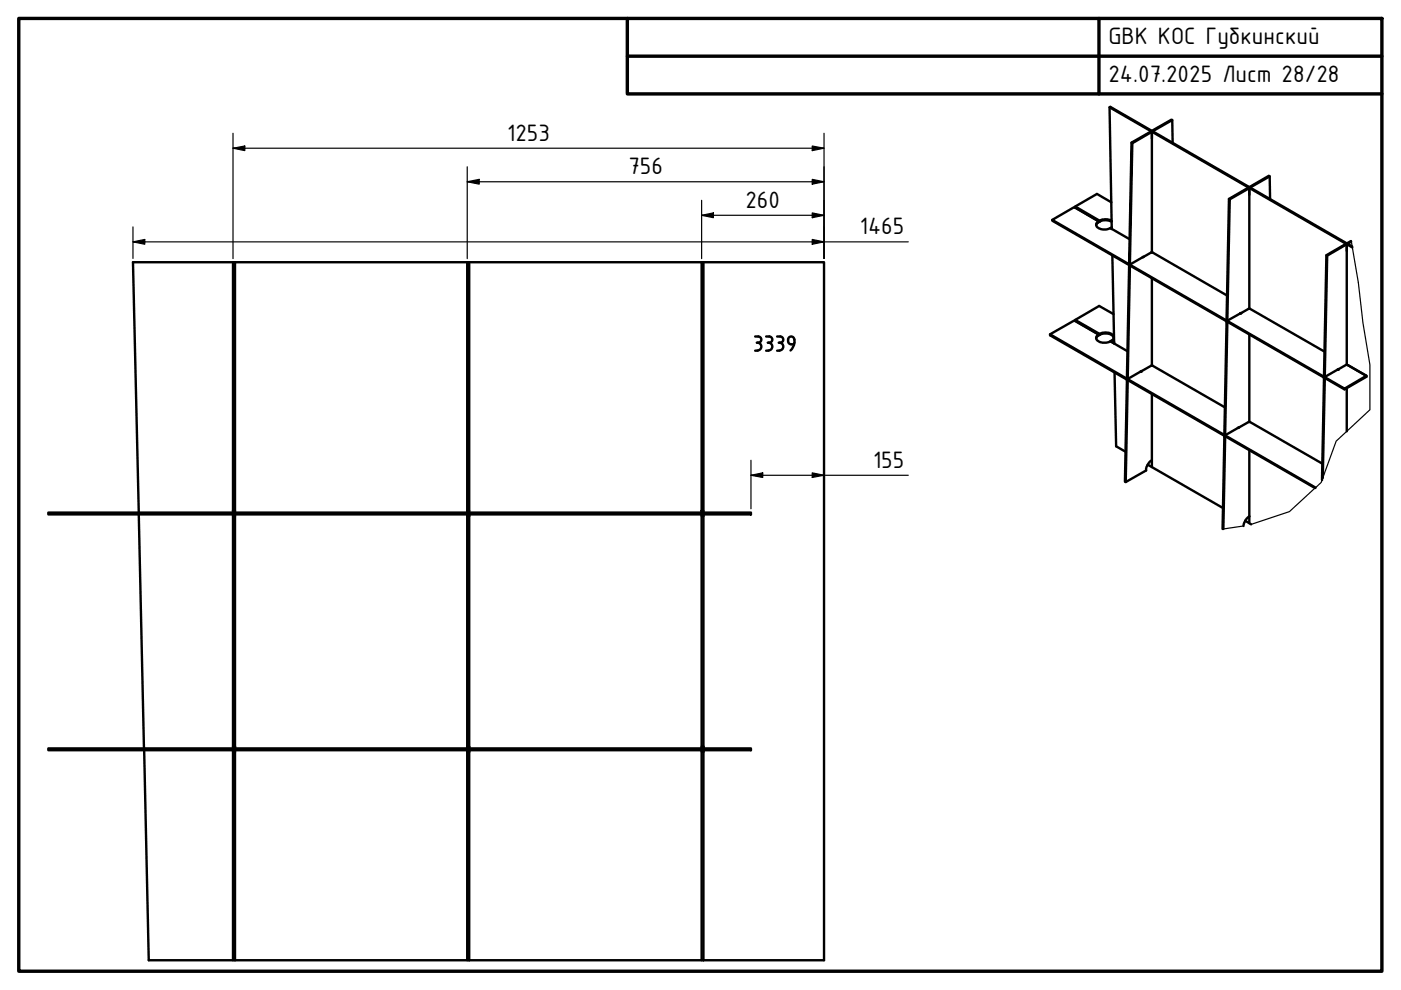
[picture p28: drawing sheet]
<svg xmlns="http://www.w3.org/2000/svg" width="297mm" height="210mm" viewBox="0 0 297 210" stroke-linecap="round" stroke-linejoin="round" font-family="sans-serif">
<defs><g id="words">
<g font-size="5.4">
<text x="235" y="9.4">GBK КОС Губкинский</text>
<text x="235" y="17.4">24.07.2025 Лист 28/28</text>
<text x="107.5" y="29.9">1253</text>
<text x="133.2" y="36.9">756</text>
<text x="158" y="44">260</text>
<text x="182.3" y="49.7">1465</text>
<text x="185.1" y="99.2">155</text>
</g>
</g></defs>
<!-- layer: Visible (ISO) -->
<g fill="none" stroke="#000" stroke-width=".51">
<path d="M235.2 22.7l.5 25.9M244.1 27.9l.1 .1v1.4M244.2 28l-.1-.1-4.2 2.3M244.2 27.7l4.2-2.3 .1 .1 .1 4.8M244.2 28v25.5M244.2 28l-4.1 2.4M248.5 25.5l-4.1 2.3M264.7 39.8l.2 .1v1.4M264.9 39.9l-4.2 2.4-.5 25.6M264.9 39.9l-.2-.1-4.1 2.4M264.9 39.7l4.1-2.4 .2 .1 .1 4.8M264.9 39.9v25.6"/>
<path d="M269.2 37.4l-4.2 2.4M223.1 46.6v.2l62 35.8v-.2M228 43.8l5.1 3v.2M232.9 46.9a.81 .81 0 0 0-.5 .9 .81 .81 0 0 0 .8 .7l1.4 .2 .8-.3 4.1 2.3M232.9 46.9l-5.1-3-4.7 2.7 62 35.8 4.6-2.7-4-2.3M232.9 46.9v.2l-.5 .6M233.1 47l1.3-.3 1.3 .3M233.1 46.8l.7-.3h.9l1 .3M235.6 42.9l-3-1.8-4.6 2.7v.2l5.1 3M235.7 48.3v.2M235.7 48.2h-.1M235.8 54.2l.4 18.6"/>
<path d="M239.4 55.9l.3 .1zM239.4 55.9l.5-25.7 .2 .2-.5 25.5M239.4 56.4l-.5 23.7M239.5 56.2l-.1 .2 .2 .1M239.6 56.5l-.5 23.7M239.6 56.4v.1M242.3 54.5l1.8-1h.2l15.9 9.2M242.3 54.5h.1M242.5 54.5l-2.8 1.5M244.2 59v18.5M260.7 42.3l-.1-.1-.5 25.5M281.2 54.1l.2 .1-.5 25.6"/>
<path d="M285.4 51.7l.1 .1v1.4M285.4 51.7l-4.2 2.4-.5 25.6M285.4 51.7l.1 .1M285.5 51.8v25.6M285.5 51.8l-4.1 2.4M286.4 51.1l-.9 .5M286.5 51.2l-.8 .5M286.7 52.3l-51.3-29.6h-.2l51.5 29.8M160.1 71.3h.7a.66 .66 0 0 1 .6 .7 .66 .66 0 0 1-.6 .7M160.1 74.4h.5M160.4 72.7a.83 .83 0 0 1 1 .7 .83 .83 0 0 1-.8 .9M162.4 71.3h.7a.66 .66 0 0 1 .6 .7 .66 .66 0 0 1-.6 .7"/>
<path d="M162.4 74.4h.5M162.8 72.7a.83 .83 0 0 1 .9 .7 .83 .83 0 0 1-.8 .9M164.8 71.3h.6a.66 .66 0 0 1 .7 .7 .66 .66 0 0 1-.7 .7M164.8 74.4h.5M165.1 72.7a.83 .83 0 0 1 1 .7 .83 .83 0 0 1-.9 .9M167.1 72.3a.66 .66 0 0 0 .6 .7h.6M168.4 72a.69 .69 0 0 0-.8-.6 .69 .69 0 0 0-.5 .9M168.4 72l-.2 1.4-.6 .9M222.6 70.9l5.2-2.9 5.1 2.9v.2l-.5 .6M228 67.8l5.1 3v.2M232.9 70.9a.84 .84 0 0 0-.5 .9 .84 .84 0 0 0 .8 .7l1.4 .2 .8-.3 3.7 2.1M233.1 71a2.19 2.19 0 0 1 3 .6"/>
<path d="M233.1 70.8a2.23 2.23 0 0 1 3 .6 .81 .81 0 0 1-.5 .8M236.1 66.6l-3.1-1.7-5 2.9v.2l5.1 3M236.2 72.6l-.6-.4v.2l.6 .4M236.3 79l.3 15.6 2 1.2M241.8 78.8l2.3-1.3h.2l15.4 8.9M242 78.7l-2.8 1.6M260.1 68.3l-.5 23.7M260.1 68.2v.1l.1 .1M260.2 67.9l-.1-.2 .2 .2M260.2 68.4l-.4 23.7M260.2 67.9h.1M260.3 68.3l-.1 .1"/>
<path d="M262.9 66.4l1.9-.9h.2l15.8 9.1M263.1 66.4l-2.8 1.5M264.9 70.9v18.6M280.7 79.7l.3 .2zM283.8 78.3l-2.8 1.6M285.7 77.4l4 2.3v.2M285.7 77.4h-.3l-1.8 1M289.7 79.7v.2l-4.6 2.7M238.9 80.7l-.4 21.4 .2 .1M239 80.5l-.1 .2h.2M239.1 80.2l-.2-.1 .3 .2M239.1 80.7l-.4 21.5 4.3-2.4 .1-.8 .2-.5 .9-.9"/>
<path d="M239.1 80.2l.1 .1M239.2 80.6l-.1 .1M243.3 98.5l16 9.2M244.2 83.5v15.5M259.6 92.6l-.4 19.6M259.6 92.6l.2 .1M259.7 92.5l-.1 .1M259.8 92.1l-.2-.1 .3 .2M259.8 92.7l-.4 19.5M259.8 92.1l.1 .1M259.8 92.6v.1M262.5 90.7l2.3-1.2h.2l15.4 8.8"/>
<path d="M262.5 90.7h.1M262.7 90.6l-2.8 1.6M264.9 95.5v15.4M280.7 80.2l-.4 21.6M280.7 80.2l.2 .1M280.8 80.1l-.1 .1M280.9 80.3l-.4 21M281 80.2l-.1 .1M285.5 82.3v9.2M10.2 108.7h149v.4h-149zM29.4 108.7l-1.2-53.1h146.5v148h-25.6M29.4 109.1l1.1 49.6"/>
<path d="M49.4 108.3h.4v.3h-.4zM49.4 108.3v-52.7h.4v52.7M49.4 108.6v.1M49.4 109.1h.1M49.4 109.4v48.9M49.8 109.4h-.4v-.3h.4v49.6M49.8 108.6v.1M99.1 108.3h.4v.3h-.4zM99.1 108.3v-52.7h.4v52.7M99.1 108.6v.1M99.1 109.1h.1M99.1 109.4v48.9"/>
<path d="M99.5 109.4h-.4v-.3h.4v49.6M99.5 108.6v.1M148.8 108.3h.3v.3h-.3zM148.8 108.3v-52.7h.3v52.7M148.8 108.6v.1M148.8 109.1h.1M148.8 109.4v48.9M149.1 109.4h-.3v-.3h.3v49.6M149.1 108.6v.1M264 110.4l1.3 .8M264.9 109.5l-.8 .8-.4 1.2M278.9 103.4l-56.3-32.5v.2l56.2 32.4"/>
<path d="M10.2 158.7h149v.4h-149zM30.6 159.1l.9 44.5h17.9M49.4 159.4v44.2h.4M49.4 158.6v.1M49.4 159.1h.1M49.8 158.3h-.4v.3h.4M49.8 159.1h-.4v.3h.4M49.8 159.1v44.5M99.1 159.4v44.2h.4M99.1 158.6v.1M99.1 159.1h.1M99.5 158.3h-.4v.3h.4"/>
<path d="M99.5 159.1h-.4v.3h.4M99.5 159.1v44.5M148.8 159.4v44.2h.3M148.8 158.6v.1M148.8 159.1h.1M149.1 158.3h-.3v.3h.3M149.1 159.1h-.3v.3h.3M149.1 159.1v44.5M49.8 203.6h49.3M99.5 203.6h49.3"/>
</g>
<!-- layer: Break Line (ISO) -->
<path d="M286.4 51.1l1.6 8.8 1 8.5 1.4 9v9.5l-7.1 6.6-2.8 7.8a2.83 2.83 0 0 1-1.7 2.2l-5.4 5-8.1 2.7M263.7 111.5l-4.5 .7" fill="none" stroke="#000" stroke-width=".25"/>
<!-- layer: Visible (ISO) -->
<g fill="#000">
<circle cx="241.9" cy="78.8" r=".25"/>
<circle cx="263" cy="66.4" r=".25"/>
<circle cx="283.6" cy="78.4" r=".25"/>
</g>
<!-- layer: Border (ISO) -->
<path d="M4 3.9h289v202h-289zM133 3.9v16h160M133 11.9h160M233 3.9v16" fill="none" stroke="#000" stroke-width=".72"/>
<!-- layer: Dimension (ISO) -->
<g fill="none" stroke="#000" stroke-width=".25">
<path d="M49.4 31.4l2.5-.4v.9zM49.4 31.4h125.3M49.4 28.3v26.5M99.1 38.5l2.5-.5v1zM99.1 38.5h75.6M99.1 35.4v19.4M172.2 38l2.5 .5-2.5 .5zM172.2 31l2.5 .4-2.5 .5zM174.7 28.3v26.5M28.2 51.3l2.5-.5v1zM28.2 51.3h164.4M28.2 48.1v6.7"/>
<path d="M148.8 45.6l2.5-.5v1.1zM148.8 45.6h25.9M148.8 42.5v12.3M172.2 50.8l2.5 .5-2.5 .5zM172.2 45.1l2.5 .5-2.5 .6zM159.2 97.6v10.3M159.2 100.8l2.5-.5v.9zM159.2 100.8h33.4M172.2 100.3l2.5 .5-2.5 .4z"/>
</g>
<path d="M49.4 31.4l2.5-.4v.9zM99.1 38.5l2.5-.5v1zM172.2 38l2.5 .5-2.5 .5zM172.2 31l2.5 .4-2.5 .5zM28.2 51.3l2.5-.5v1zM148.8 45.6l2.5-.5v1.1zM172.2 50.8l2.5 .5-2.5 .5zM172.2 45.1l2.5 .5-2.5 .6zM159.2 100.8l2.5-.5v.9zM172.2 100.3l2.5 .5-2.5 .4z" fill="#000"/>
<use href="#words"/>
</svg>
